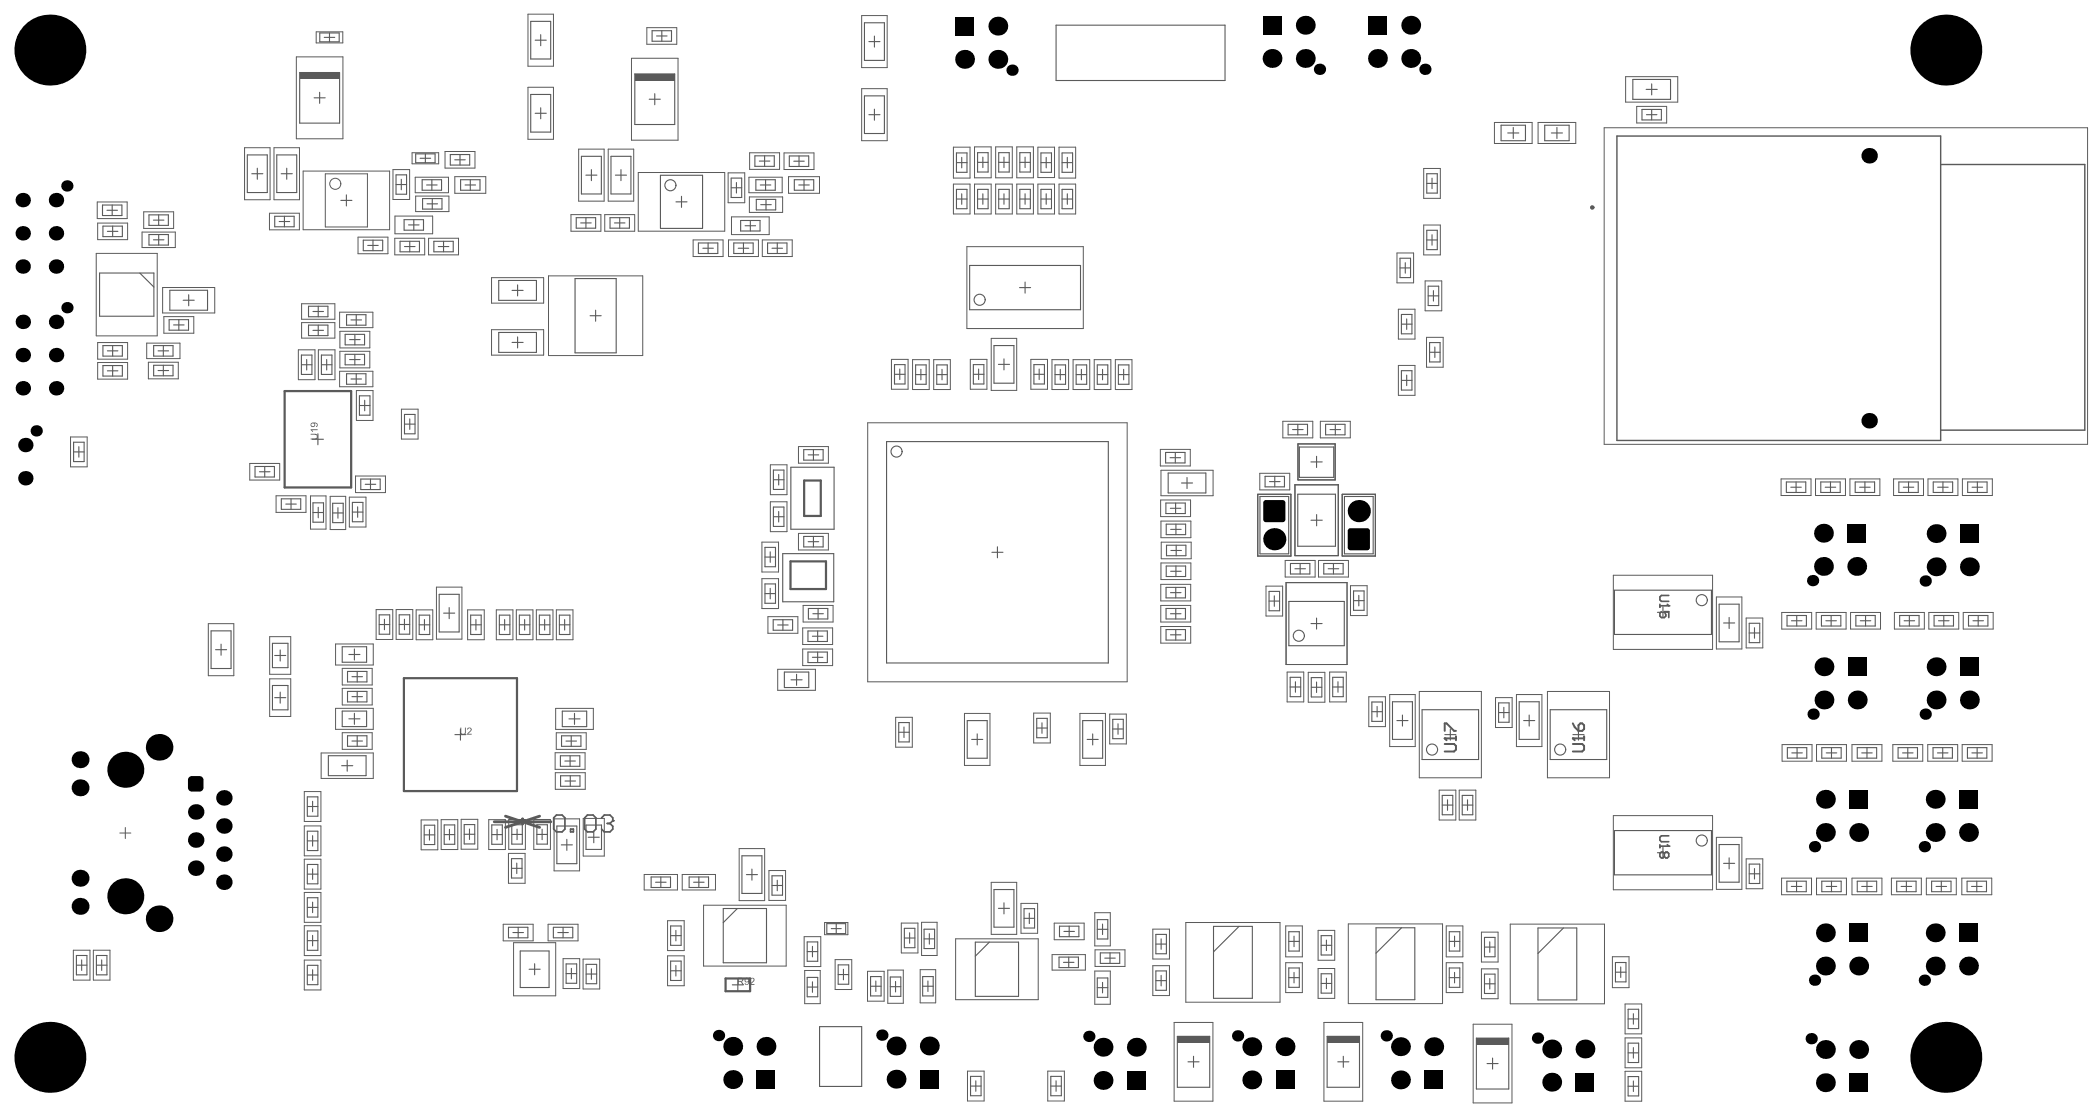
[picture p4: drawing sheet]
<svg xmlns="http://www.w3.org/2000/svg" width="628mm" height="333mm" viewBox="0 0 628 333" stroke-linecap="round" stroke-linejoin="round" font-family="sans-serif">
<path d="M93.7 131.7h3.3M95.4 130v3.3M138.1 218.6v3.3M136.5 220.2h3.3M219.7 295.3h3.3M221.3 293.6v3.3" fill="none" stroke="#5a5a5a" stroke-width=".33"/>
<path d="M35.9 249.7h3.4M37.6 248.1v3.3" fill="none" stroke="#5a5a5a" stroke-width=".3"/>
<path d="M85.4 117.2h19.9v28.9h-19.9zM121.2 203.3h33.9v33.9h-33.9zM217.7 293.3h7.3v3.9h-7.3z" fill="none" stroke="#5a5a5a" stroke-width=".66"/>
<path d="M148.3 246.4h8.4M151.6 244.7l5.1 1.7M156.7 246.4l-5.1 1.7M156.7 245.5v1.3M156.8 246.4l5.1 1.7M156.8 246.4h8.5M156.8 245.5v1.5M161.9 244.7l-5.1 1.7" fill="none" stroke="#5a5a5a" stroke-width=".84"/>
<g fill="#5a5a5a">
<path d="M225.1 293.4l.2-.2a.7 .7 0 0 1 1.1 .3 .7 .7 0 0 1-.6 1l-.5 .5h1v.3h-1.3l.3-.7a.71 .71 0 0 0 .7-.5 .71 .71 0 0 0-.3-.8l-.3 .1-.1 .3h-.3z"/>
<path d="M138.1 218.1h.3v1.2a.56 .56 0 0 0 .5 .7 .56 .56 0 0 0 .6-.7v-1.2h.2v1.2a.81 .81 0 0 1-.8 .9 .81 .81 0 0 1-.8-.9z"/>
<path d="M140.2 218.3h.1a.69 .69 0 0 1 1.1 .1 .69 .69 0 0 1-.3 1l-.7 .6h1.1v.2h-1.4l.6-.8a.56 .56 0 0 0 .5-.5 .56 .56 0 0 0-.4-.6l-.6 .4z"/>
<path d="M93.2 130.1h1.2a.85 .85 0 0 1 .9 .8 .85 .85 0 0 1-.9 .8h-1.2v-.2h1.2a.6 .6 0 0 0 .7-.6 .6 .6 0 0 0-.7-.6h-1.2z"/>
<path d="M93.2 128.7h2.1v.3h-1.7l.3 .5h-.3z"/>
<path d="M221.6 293.4v.7h.6a.37 .37 0 0 0 .5-.3 .37 .37 0 0 0-.4-.4zM221.3 293.1h1a.6 .6 0 0 1 .7 .5 .6 .6 0 0 1-.6 .7l.8 1h-.4l-.6-1h-.6v1h-.3z"/>
<path d="M223.5 293.8a.5 .5 0 0 0 1 0 .5 .5 0 0 0-1 0zM223.5 293.4a.85 .85 0 0 1 1.1 0 .85 .85 0 0 1 .1 1.1 .69 .69 0 0 1-.5 .7 .69 .69 0 0 1-.8-.5l.2 .1a.52 .52 0 0 0 .7 .1 .52 .52 0 0 0 .2-.7v.1a.65 .65 0 0 1-.9 .2 .65 .65 0 0 1-.2-.8z"/>
<path d="M93.4 127.4a.48 .48 0 0 0 .9 0 .48 .48 0 0 0-.9 0zM93.3 126.9l.7-.2a.8 .8 0 0 1 1.2 .2 .8 .8 0 0 1-.3 1.1l-.1-.2a.49 .49 0 0 0 .2-.7 .49 .49 0 0 0-.7-.2 .67 .67 0 0 1-.1 1 .67 .67 0 0 1-.9 0 .67 .67 0 0 1 0-1z"/>
</g>
<path d="M166.1 245.2l.8-.9h1.7l.9 .9v3.4l-.9 .8h-1.7l-.8-.8zM171.2 248.6h.8v.8h-.8zM175.4 245.2l.8-.9h1.7l.9 .9v3.4l-.9 .8h-1.7l-.8-.8zM180.5 245.2l.8-.9h1.7l.8 .9v.8" fill="none" stroke="#5a5a5a" stroke-width=".51"/>
<circle cx="183.8" cy="246" r=".25" fill="#5a5a5a"/>
<path d="M182.1 246.9h.9M183 246.9l.8 .8v.9l-.8 .8h-1.7l-.8-.8M183.8 246l-.8 .9" fill="none" stroke="#5a5a5a" stroke-width=".51"/>
<g fill="none" stroke="#5a5a5a" stroke-width=".3">
<path d="M88.9 17h14v24.6h-14zM94.9 9.5h7.9v3.4h-7.9zM158.4 4.3h7.6v15.5h-7.6zM189.4 17.5h14v24.5h-14zM194 8.3h9v5h-9zM258.5 4.7h7.6v15.6h-7.6zM158.4 26.2h7.6v15.6h-7.6zM258.5 26.6h7.6v15.6h-7.6zM448.3 36.7h11.3v6.3h-11.3zM461.4 36.7h11.3v6.3h-11.3zM481.2 38.3h145.1v94.9h-145.1zM487.7 23h15.6v7.6h-15.6z"/>
<path d="M491 31.9h9v5h-9zM73.4 44.3h7.6v15.6h-7.6zM82.2 44.3h7.6v15.6h-7.6zM90.9 51.3h26v17.6h-26zM97.6 52.1h12.6v15.9h-12.6zM117.9 50.8h5v9h-5zM123.6 45.8h8v3.3h-8zM124.6 53.1h9.9v4.7h-9.9zM124.7 58.8h10v4.6h-10zM133.5 45.4h9v5h-9zM136.4 53h9.3v4.9h-9.3zM173.6 44.7h7.6v15.6h-7.6z"/>
<path d="M182.5 44.7h7.6v15.6h-7.6zM191.5 51.7h25.9v17.6h-25.9zM218.4 51.8h5v9h-5zM224.7 53.1h10v4.7h-10zM224.8 59h10v4.7h-10zM224.9 45.8h9v5h-9zM235.2 45.8h9v5h-9zM236.6 53h9.2v4.9h-9.2zM286 44.1h5v9.3h-5zM286 55.2h5v9h-5zM292.4 44h4.9v9.3h-4.9zM292.4 55.2h4.9v9h-4.9z"/>
<path d="M298.7 55.2h5v9h-5zM298.7 44h5v9.3h-5zM305 44h5v9.3h-5zM305 55.2h5v9h-5zM311.4 44.1h5v9.1h-5zM311.4 55.2h5v9h-5zM317.7 44.1h5v9.3h-5zM317.7 55.2h5v9h-5zM427.1 50.5h5v9h-5zM28.9 76h18.3v24.7h-18.3zM29.2 60.6h9v4.9h-9zM29.3 66.9h9v5h-9z"/>
<path d="M42.6 69.6h10v4.6h-10zM43.1 63.5h9v5h-9zM80.8 63.9h9v5h-9zM107.4 71.1h9v5h-9zM118.4 71.4h9v5h-9zM118.5 64.8h11.3v5.3h-11.3zM128.6 71.4h9v5h-9zM171.3 64.3h9v5h-9zM181.4 64.3h9v5h-9zM207.9 71.9h9v5h-9zM218.5 71.9h9v5h-9zM219.4 65h11.4v5.3h-11.4z"/>
<path d="M228.7 71.9h9v5h-9zM290.1 73.9h34.9v24.6h-34.9zM419.1 75.8h5v9h-5zM427.1 67.5h5v8.9h-5zM48.8 86.2h15.6v7.6h-15.6zM49.2 94.9h8.9v5h-8.9zM90.5 96.7h10v4.7h-10zM90.5 91.1h10v4.6h-10zM101.9 93.6h10v4.6h-10zM102 99.3h8.9v5h-8.9zM147.5 83.2h15.6v7.7h-15.6zM147.5 98.8h15.6v7.7h-15.6z"/>
<path d="M164.5 82.7h28.3v23.9h-28.3zM419.5 92.7h5v9h-5zM427.5 84.2h5v9h-5zM29.3 108.7h9v5h-9zM29.3 102.7h9v5h-9zM44 102.9h10v4.6h-10zM44.5 108.6h9v5h-9zM89.5 104.9h5v8.9h-5zM95.5 104.9h5v8.9h-5zM101.9 111.3h10v4.6h-10zM102 105.3h8.9v5h-8.9zM106.9 117.1h5v9h-5z"/>
<path d="M267.4 107.7h5v9h-5zM273.8 107.8h5v9h-5zM280.1 107.8h5v9h-5zM291.1 107.7h5v9h-5zM297.4 101.4h7.6v15.6h-7.6zM309.3 107.7h4.9v9h-4.9zM315.6 107.8h5v9h-5zM321.9 107.8h5v9h-5zM328.3 107.8h5v9h-5zM334.6 107.8h5v9h-5zM419.5 109.6h5v8.9h-5zM428 101.1h4.9v9h-4.9z"/>
<path d="M21.2 131h5v9h-5zM74.9 138.9h9v5h-9zM120.4 122.7h5v8.9h-5zM231.1 139.3h5v9h-5zM239.5 133.9h9v5h-9zM260.3 126.8h77.8v77.6h-77.8zM348.1 134.7h9v5h-9zM384.8 126.3h9v5h-9zM396.1 126.3h9v5h-9zM82.8 148.6h9v5h-9zM93.1 148.7h4.7v9.9h-4.7zM99.1 148.8h4.6v10h-4.6z"/>
<path d="M104.8 149h5v9h-5zM106.7 142.7h8.9v5h-8.9zM231.1 150.4h5v9h-5zM239.5 159.9h9v5h-9zM348.2 149.9h9v5h-9zM348.3 156.2h9v5h-9zM348.3 141h15.6v7.6h-15.6zM377.9 141.9h9v5h-9zM534.3 143.6h9v5h-9zM544.6 143.6h9v5h-9zM555 143.6h9v5h-9zM568.1 143.6h8.9v5h-8.9z"/>
<path d="M578.4 143.6h9v5h-9zM588.7 143.6h9v5h-9zM130.9 176h7.7v15.6h-7.7zM228.6 162.5h5v9h-5zM228.6 173.5h5v8.9h-5zM348.2 175.2h9v5h-9zM348.3 168.8h9v5h-9zM348.4 162.5h8.9v5h-8.9zM379.8 175.7h5v9h-5zM385.5 168h9v5h-9zM385.8 174.7h18.3v24.5h-18.3zM395.5 168h9v5h-9z"/>
<path d="M405.1 175.6h5v9h-5zM484 172.5h29.8v22.2h-29.8zM514.9 179h7.7v15.6h-7.7zM62.5 187h7.6v15.6h-7.6zM80.9 190.9h6.3v11.3h-6.3zM100.7 193.1h11.3v6.3h-11.3zM112.8 182.8h5v8.9h-5zM118.8 182.7h5v9h-5zM124.8 182.8h5v9h-5zM140.3 182.8h5v9h-5zM148.9 182.8h5v9h-5zM154.9 182.8h5v9h-5z"/>
<path d="M160.9 182.8h5v9h-5zM166.9 182.8h5v9h-5zM230.4 184.9h9v5h-9zM240.8 194.6h9v4.9h-9zM240.8 188.2h9v5h-9zM240.9 181.5h9v5h-9zM348.2 181.5h9v5h-9zM348.2 187.8h9v5h-9zM523.8 185.3h5v8.9h-5zM534.5 183.6h9v5h-9zM544.8 183.6h9v5h-9zM555.2 183.6h8.9v5h-8.9z"/>
<path d="M568.3 183.6h9v5h-9zM578.6 183.6h9v5h-9zM589 183.6h8.9v5h-8.9zM80.9 203.5h6.3v11.3h-6.3zM100.7 212.4h11.3v6.3h-11.3zM102.7 200.4h9v5h-9zM102.7 206.4h9v4.9h-9zM102.7 219.7h9v4.9h-9zM166.7 212.4h11.3v6.3h-11.3zM166.9 219.7h9v5h-9zM233.3 200.7h11.3v6.3h-11.3zM268.7 215h5v9h-5z"/>
<path d="M289.3 213.9h7.7v15.6h-7.7zM310.1 213.8h5v8.9h-5zM324 213.9h7.6v15.6h-7.6zM332.9 214.1h5v8.9h-5zM386.1 201.5h5v8.9h-5zM392.5 201.6h5v8.9h-5zM398.9 201.5h5v8.9h-5zM410.6 208.9h5v8.9h-5zM416.9 208.2h7.7v15.6h-7.7zM425.8 207.3h18.6v25.9h-18.6zM448.7 209.1h4.9v9h-4.9zM454.9 208.2h7.7v15.6h-7.7z"/>
<path d="M464.2 207.3h18.6v25.9h-18.6zM91.3 237.3h5v9h-5zM96.3 225.7h15.7v7.7h-15.7zM166.5 225.7h9v4.9h-9zM166.6 231.7h9v4.9h-9zM431.8 236.9h4.9v8.9h-4.9zM437.8 236.9h4.9v8.9h-4.9zM534.6 223.2h9v5h-9zM544.9 223.2h9v5h-9zM555.6 223.2h9v5h-9zM567.8 223.2h9v5h-9zM578.3 223.2h9v5h-9z"/>
<path d="M588.6 223.2h9v5h-9zM91.3 247.6h5v9h-5zM91.3 257.6h5v8.9h-5zM126.3 245.8h5v9h-5zM132.3 245.7h5v9h-5zM138.3 245.6h5v9h-5zM146.6 245.7h5v9h-5zM152.5 255.8h5v9h-5zM152.6 245.7h5v8.9h-5zM160.1 245.7h5v8.9h-5zM166.2 245.5h7.7v15.6h-7.7zM175 245.4h6.3v11.2h-6.3z"/>
<path d="M221.7 254.4h7.7v15.6h-7.7zM484 244.5h29.8v22.3h-29.8zM514.9 251h7.7v15.6h-7.7zM523.8 257.5h5v8.9h-5zM91.3 267.6h5v8.9h-5zM91.3 277.5h5v9h-5zM151 277.1h8.9v5h-8.9zM164.4 277.1h9v5h-9zM193.3 262.2h9.9v4.6h-9.9zM200.3 276h5v9h-5zM204.7 262.2h9.9v4.6h-9.9zM211.1 271.4h24.8v18.2h-24.8z"/>
<path d="M230.7 261h5v8.9h-5zM247.4 276.6h7v3.6h-7zM270.4 276.7h5v9h-5zM276.5 276.5h4.6v10h-4.6zM297.4 264.5h7.6v15.6h-7.6zM306.3 270.8h5v9h-5zM316.3 276.8h8.9v4.9h-8.9zM328.4 273.6h4.7v10h-4.7zM345.8 278.6h5v8.9h-5zM355.7 276.6h28.3v23.9h-28.3zM385.7 277.6h5v9.3h-5zM395.4 278.9h5v9h-5z"/>
<path d="M404.5 277h28.3v23.9h-28.3zM433.9 277.6h5v9.3h-5zM444.4 279.5h5v8.9h-5zM453.1 277h28.2v23.9h-28.2zM534.5 263.3h8.9v4.9h-8.9zM544.9 263.3h9v4.9h-9zM555.6 263.3h9v4.9h-9zM567.4 263.3h9v4.9h-9zM577.9 263.3h9v4.9h-9zM588.5 263.3h9v4.9h-9zM22 284.9h5v8.9h-5zM28 284.9h5v8.9h-5z"/>
<path d="M91.3 287.8h5v9h-5zM154.1 282.6h12.6v15.9h-12.6zM168.9 287.4h5v9h-5zM174.9 287.5h5v9h-5zM200.3 286.6h5v8.9h-5zM241.2 280.8h5v9h-5zM241.4 290.9h4.7v10h-4.7zM250.5 287.7h5v9h-5zM260.3 291.2h4.9v9h-4.9zM266.3 290.8h4.7v10h-4.7zM276 290.7h4.7v10h-4.7zM286.7 281.5h24.8v18.2h-24.8z"/>
<path d="M315.6 286.2h10v4.6h-10zM328.4 291.1h4.7v10h-4.7zM328.5 284.8h9v4.9h-9zM345.8 289.5h5v9h-5zM385.7 288.6h5v9h-5zM395.4 290.4h5v8.9h-5zM433.9 288.6h5v9h-5zM444.4 290.5h5v8.9h-5zM483.7 286.8h5v9.3h-5zM352.2 306.5h11.7v23.6h-11.7zM397.2 306.5h11.6v23.6h-11.6zM441.9 307.1h11.7v23.6h-11.7z"/>
<path d="M487.5 301h5v9h-5zM487.5 311.2h5v8.9h-5zM290.2 321.1h5v9h-5zM314.3 321.1h5v9h-5zM487.5 321.2h5v8.9h-5z"/>
</g>
<g fill="none" stroke="#5a5a5a" stroke-width=".33">
<path d="M95.9 9.9h5.9v2.6h-5.9zM97.3 11.2h3.1M98.8 9.9v2.6M159.2 6.4h6v11.3h-6zM160.5 12h3.4M162.2 10.4v3.3M195.6 9.2h5.8v3.2h-5.8zM197 10.8h3.1M198.5 9.2v3.2M259.3 6.8h6v11.3h-6zM260.7 12.5h3.3M262.3 10.8v3.3"/>
<path d="M316.8 7.5h50.7v16.6h-50.7zM89.9 21.7h12v15.2h-12zM94.2 29.3h3.4M95.9 27.7v3.3M159.2 28.3h6v11.3h-6zM160.5 34h3.4M162.2 32.3v3.3M190.4 22.2h12v15.1h-12zM194.8 29.7h3.3M196.4 28.1v3.3M259.3 28.7h6v11.3h-6zM260.7 34.4h3.3"/>
<path d="M262.3 32.7v3.3M450.3 37.5h7.3v4.7h-7.3zM452.3 39.9h3.3M454 38.2v3.3M463.4 37.5h7.3v4.7h-7.3zM465.4 39.9h3.3M467.1 38.2v3.3M489.8 23.8h11.4v6h-11.4zM492.6 32.8h5.8v3.2h-5.8zM493.8 26.8h3.4M493.9 34.4h3.2M495.5 25.1v3.4"/>
<path d="M495.5 32.8v3.2M74.2 46.4h6v11.3h-6zM75.5 52.1h3.4M77.2 50.4v3.3M83 46.4h6v11.3h-6zM84.4 52.1h3.3M86 50.4v3.3M103.9 58.4v3.3M118.8 55.3h3.2M118.8 52.4h3.2v5.8h-3.2zM120.4 53.7v3.2M124.7 46.1h5.8v2.7h-5.8z"/>
<path d="M126 47.4h3.2M126.6 53.9h5.9v3.1h-5.9zM126.8 59.5h5.8v3.2h-5.8zM127.6 46.1v2.7M128 55.5h3.1M129.6 53.9v3.1M129.7 59.5v3.2M135.1 46.3h5.8v3.2h-5.8zM136.4 47.9h3.2M138 46.3v3.2M138.2 53.9h5.8v3.1h-5.8zM139.5 55.5h3.2"/>
<path d="M141.1 53.9v3.1M174.4 46.9h6v11.2h-6zM175.8 52.5h3.3M177.4 50.8v3.4M183.3 46.9h6v11.2h-6zM184.6 52.5h3.4M186.3 50.8v3.4M198.1 52.5h12.7v16h-12.7zM204.4 58.9v3.3M219.3 56.3h3.2M219.3 53.4h3.2v5.8h-3.2zM220.9 54.7v3.2"/>
<path d="M226.5 46.7h5.8v3.2h-5.8zM226.8 53.9h5.8v3.1h-5.8zM226.9 59.8h5.8v3.1h-5.8zM227.8 48.3h3.2M228.1 55.5h3.1M229.4 46.7v3.2M229.7 53.9v3.1M229.8 59.8v3.1M236.8 46.8h5.8v3.1h-5.8zM238.1 48.3h3.2M238.3 53.9h5.8v3.1h-5.8zM239.6 55.5h3.2"/>
<path d="M239.7 46.8v3.1M241.2 53.9v3.1M286.9 48.8h3.2M286.9 59.7h3.2M286.9 45.8h3.2v5.9h-3.2zM286.9 56.8h3.2v5.8h-3.2zM288.5 47.2v3.1M288.5 58.1v3.1M293.3 59.7h3.1M293.3 48.7h3.1M293.3 56.8h3.1v5.8h-3.1zM293.3 45.8h3.1v5.8h-3.1z"/>
<path d="M294.8 47.1v3.2M294.8 58.1v3.1M299.6 59.7h3.2M299.6 48.7h3.2M299.6 56.8h3.2v5.8h-3.2zM299.6 45.8h3.2v5.8h-3.2zM301.2 47.1v3.2M301.2 58.1v3.1M305.9 59.7h3.2M305.9 48.7h3.2M305.9 56.8h3.2v5.8h-3.2zM305.9 45.8h3.2v5.8h-3.2z"/>
<path d="M307.5 47.1v3.2M307.5 58.1v3.1M312.3 48.8h3.1M312.3 59.7h3.1M312.3 45.8h3.1v5.9h-3.1zM312.3 56.8h3.1v5.8h-3.1zM313.9 47.2v3.1M313.9 58.1v3.1M318.6 48.8h3.2M318.6 59.7h3.2M318.6 45.8h3.2v5.9h-3.2zM318.6 56.8h3.2v5.8h-3.2z"/>
<path d="M320.2 47.2v3.1M320.2 58.1v3.1M428 55h3.2M428 52.1h3.2v5.8h-3.2zM429.6 53.4v3.2M30.8 61.5h5.8v3.1h-5.8zM30.9 67.8h5.8v3.1h-5.8zM32.1 63h3.1M32.2 69.4h3.2M33.7 61.5v3.1M33.8 67.8v3.1M44.7 64.4h5.8v3.2h-5.8z"/>
<path d="M44.7 70.3h5.8v3.2h-5.8zM46 66h3.2M46 71.9h3.2M47.6 64.4v3.2M47.6 70.3v3.2M82.4 64.8h5.8v3.2h-5.8zM83.7 66.4h3.2M85.3 64.8v3.2M102.2 60.1h3.4M109 72h5.8v3.2h-5.8zM110.3 73.6h3.2M111.9 72v3.2"/>
<path d="M120 72.3h5.8v3.2h-5.8zM121.2 65.9h5.8v3.1h-5.8zM121.3 73.9h3.2M122.6 67.4h3.1M122.9 72.3v3.2M124.1 65.9v3.1M128.1 61.1h3.2M130.2 72.3h5.8v3.2h-5.8zM131.5 73.9h3.1M133.1 72.3v3.2M172.9 65.3h5.8v3.1h-5.8zM174.2 66.8h3.2"/>
<path d="M175.8 65.3v3.1M183 65.3h5.8v3.1h-5.8zM184.3 66.8h3.2M185.9 65.3v3.1M202.8 60.5h3.3M209.5 72.8h5.8v3.2h-5.8zM210.8 74.4h3.2M212.4 72.8v3.2M220.1 72.8h5.8v3.2h-5.8zM221.5 74.4h3.1M222.2 66.1h5.8v3.2h-5.8zM223 72.8v3.2"/>
<path d="M223.5 67.7h3.2M225.1 66.1v3.2M228.2 61.4h3.2M230.3 72.8h5.8v3.2h-5.8zM231.6 74.4h3.2M233.2 72.8v3.2M290.9 79.6h33.3v13.3h-33.3zM420 77.4h3.2v5.8h-3.2zM421.6 78.7v3.2M428 71.9h3.2M428 69h3.2v5.8h-3.2zM429.6 70.4v3.1"/>
<path d="M29.9 81.9h16.3v12.9h-16.3zM41.9 81.9l4.3 4.2M50.7 95.8h5.9v3.2h-5.9zM50.9 87h11.4v6h-11.4zM52.1 97.4h3.1M53.6 95.8v3.2M54.9 90h3.4M56.6 88.4v3.3M92.6 97.5h5.8v3.1h-5.8zM92.6 91.8h5.8v3.2h-5.8zM93.9 99h3.1M93.9 93.4h3.1"/>
<path d="M95.5 91.8v3.2M95.5 97.5v3.1M104 94.3h5.8v3.2h-5.8zM105.3 95.9h3.2M106.9 94.3v3.2M149.6 84.1h11.3v6h-11.3zM149.6 99.7h11.3v5.9h-11.3zM153.6 87.1h3.3M155.3 85.4v3.3M172.5 83.5h12.4v22.3h-12.4zM177 94.7h3.3M178.7 93v3.3"/>
<path d="M305.9 86.2h3.3M307.5 84.6v3.3M420 80.3h3.2M420.4 97.2h3.2M420.4 94.3h3.2v5.8h-3.2zM422 95.6v3.2M428.4 88.7h3.2M428.4 85.8h3.2v5.8h-3.2zM430 87.1v3.2M30.9 103.6h5.8v3.2h-5.8zM30.9 109.6h5.8v3.2h-5.8zM32.2 105.2h3.2"/>
<path d="M32.2 111.2h3.2M33.8 103.6v3.2M33.8 109.6v3.2M46.1 103.6h5.8v3.2h-5.8zM46.1 109.5h5.8v3.2h-5.8zM47.4 105.2h3.2M47.4 111.1h3.2M49 103.6v3.2M49 109.5v3.2M90.4 106.4h3.2v5.9h-3.2zM90.4 109.4h3.2M92 107.8v3.1"/>
<path d="M96.4 106.4h3.2v5.9h-3.2zM96.4 109.4h3.2M98 107.8v3.1M103.5 106.2h5.9v3.2h-5.9zM103.5 100.2h5.9v3.2h-5.9zM104 112h5.8v3.2h-5.8zM104.9 107.8h3.1M104.9 101.8h3.1M105.3 113.6h3.2M106.5 106.2v3.2M106.5 100.2v3.2M106.9 112v3.2"/>
<path d="M107.8 118.7h3.2v5.8h-3.2zM109.4 120v3.1M153.6 102.7h3.3M155.3 101v3.3M268.3 109.3h3.2v5.8h-3.2zM268.3 112.2h3.2M269.9 110.6v3.2M274.7 112.3h3.1M274.7 109.4h3.1v5.8h-3.1zM276.3 110.7v3.2M281 112.3h3.2M281 109.4h3.2v5.8h-3.2z"/>
<path d="M282.6 110.7v3.2M292 109.3h3.2v5.8h-3.2zM292 112.2h3.2M293.6 110.6v3.2M298.2 103.6h6v11.3h-6zM299.5 109.2h3.3M301.2 107.6v3.3M310.2 109.3h3.1v5.8h-3.1zM310.2 112.2h3.1M311.7 110.6v3.2M316.5 112.3h3.2M316.5 109.4h3.2v5.8h-3.2z"/>
<path d="M318.1 110.7v3.2M322.8 112.3h3.2M322.8 109.4h3.2v5.8h-3.2zM324.4 110.7v3.2M329.2 112.3h3.1M329.2 109.4h3.1v5.8h-3.1zM330.8 110.7v3.2M335.5 112.3h3.2M335.5 109.4h3.2v5.8h-3.2zM337.1 110.7v3.2M420.4 114h3.2M420.4 111.1h3.2v5.8h-3.2z"/>
<path d="M422 112.5v3.1M428.9 105.6h3.1M428.9 102.7h3.1v5.8h-3.1zM430.4 104v3.2M22.1 135.5h3.1M22.1 132.6h3.1v5.8h-3.1zM23.7 133.9v3.2M76.5 139.9h5.8v3.1h-5.8zM79.4 139.9v3.1M107.8 121.6h3.2M121.3 127.2h3.2M121.3 124.2h3.2v5.9h-3.2z"/>
<path d="M122.9 125.6v3.1M241.1 134.8h5.8v3.1h-5.8zM242.4 136.4h3.2M244 134.8v3.1M266 132.4h66.5v66.4h-66.5zM349.7 135.6h5.8v3.2h-5.8zM351 137.2h3.2M352.6 135.6v3.2M386.4 127.2h5.8v3.2h-5.8zM387.8 128.8h3.1M389.3 127.2v3.2M389.4 133.1h11.1v10.8h-11.1z"/>
<path d="M389.8 134h10.3v9.1h-10.3zM393.3 138.5h3.4M395 136.8v3.4M397.7 127.2h5.8v3.2h-5.8zM399 128.8h3.2M400.6 127.2v3.2M77.8 141.4h3.2M84.4 149.5h5.8v3.2h-5.8zM85.7 151.1h3.2M87.3 149.5v3.2M93.9 153.7h3.2M93.9 150.7h3.2v5.9h-3.2z"/>
<path d="M95.5 152.1v3.1M99.8 153.8h3.2M99.8 150.9h3.2v5.8h-3.2zM101.4 152.2v3.2M105.7 153.5h3.2M105.7 150.6h3.2v5.8h-3.2zM107.3 151.9v3.2M108.2 143.6h5.9v3.2h-5.9zM109.6 145.2h3.1M111.1 143.6v3.2M232 143.8h3.2M232 154.9h3.2"/>
<path d="M232 152h3.2v5.8h-3.2zM232 140.9h3.2v5.8h-3.2zM233.6 142.2v3.2M233.6 153.3v3.2M237.3 140.1h12.9v18.6h-12.9zM349.8 150.8h5.8v3.2h-5.8zM349.9 157.1h5.8v3.2h-5.8zM350.4 141.8h11.4v6h-11.4zM351.1 152.4h3.2M351.2 158.7h3.2M352.7 150.8v3.2M352.8 157.1v3.2"/>
<path d="M354.4 144.8h3.4M356.1 143.1v3.4M377.3 148.2h10v18.5h-10zM378 148.8h8.6v17.2h-8.6zM379.5 142.8h5.8v3.2h-5.8zM380.6 153.2h3.4M380.8 144.4h3.2M382.3 151.5v3.4M382.4 142.8v3.2M388.5 145.3h13v21.3h-13zM389.3 148.2h11.3v15.6h-11.3zM393.3 156h3.4"/>
<path d="M395 154.3v3.3M402.7 148.2h9.9v18.5h-9.9zM403.3 148.8h8.6v17.2h-8.6zM407.6 160v3.3M535.9 144.5h5.8v3.1h-5.8zM537.2 146.1h3.2M538.8 144.5v3.1M546.2 144.5h5.8v3.1h-5.8zM547.6 146.1h3.1M549.1 144.5v3.1M556.6 144.5h5.8v3.1h-5.8zM557.9 146.1h3.1"/>
<path d="M559.5 144.5v3.1M569.6 144.5h5.9v3.1h-5.9zM571 146.1h3.1M572.6 144.5v3.1M580 144.5h5.8v3.1h-5.8zM581.3 146.1h3.2M582.9 144.5v3.1M590.3 144.5h5.8v3.1h-5.8zM591.6 146.1h3.2M593.2 144.5v3.1M131.8 178.2h5.9v11.3h-5.9zM229.5 167h3.1"/>
<path d="M229.5 178h3.1M229.5 164.1h3.1v5.8h-3.1zM229.5 175.1h3.1v5.8h-3.1zM231.1 165.4v3.2M231.1 176.4v3.1M234.8 166h15.3v14.4h-15.3zM241.1 160.8h5.8v3.2h-5.8zM242.4 162.4h3.2M244 160.8v3.2M297.6 165.6h3.3M299.2 163.9v3.3M349.8 176.1h5.8v3.1h-5.8z"/>
<path d="M349.9 169.7h5.8v3.1h-5.8zM349.9 163.5h5.9v3.1h-5.9zM351.1 177.7h3.2M351.2 171.3h3.2M351.3 165h3.1M352.7 176.1v3.1M352.8 169.7v3.1M352.9 163.5v3.1M380.7 177.3h3.2v5.8h-3.2zM382.3 178.6v3.2M387.1 168.9h5.9v3.2h-5.9zM388.5 170.5h3.1"/>
<path d="M390 168.9v3.2M397.1 168.9h5.8v3.2h-5.8zM398.5 170.5h3.1M400 168.9v3.2M405.9 161.7h3.4M406.1 177.2h3.1v5.8h-3.1zM407.6 178.5v3.1M484.3 176.9h29.1v13.3h-29.1zM63.3 189.1h6v11.3h-6zM64.7 194.8h3.3M66.3 193.1v3.3M81.7 192.9h4.7v7.3h-4.7z"/>
<path d="M82.4 196.5h3.3M84.1 194.9v3.3M102.7 193.9h7.3v4.6h-7.3zM104.7 196.2h3.3M106.3 194.6v3.3M113.8 187.2h3.1M113.8 184.3h3.1v5.8h-3.1zM115.3 185.7v3.1M119.8 184.3h3.1v5.8h-3.1zM119.8 187.2h3.1M121.3 185.6v3.2M125.8 187.3h3.1"/>
<path d="M125.8 184.4h3.1v5.8h-3.1zM127.3 185.7v3.2M133.1 183.8h3.3M134.8 182.2v3.3M141.2 187.3h3.2M141.2 184.4h3.2v5.8h-3.2zM142.8 185.7v3.2M149.8 187.3h3.2M149.8 184.4h3.2v5.8h-3.2zM151.4 185.7v3.2M155.8 187.3h3.2M155.8 184.4h3.2v5.8h-3.2z"/>
<path d="M157.4 185.7v3.2M161.8 187.3h3.2M161.8 184.4h3.2v5.8h-3.2zM163.4 185.7v3.2M167.8 187.3h3.2M167.8 184.4h3.2v5.8h-3.2zM169.4 185.7v3.2M232 185.8h5.8v3.1h-5.8zM233.3 187.4h3.1M234.9 185.8v3.1M242.4 189.2h5.8v3.1h-5.8zM242.4 195.5h5.8v3.1h-5.8z"/>
<path d="M242.5 182.4h5.8v3.2h-5.8zM243.7 197.1h3.2M243.7 190.7h3.2M243.8 184h3.2M245.3 189.2v3.1M245.3 195.5v3.1M245.4 182.4v3.2M349.8 182.4h5.8v3.2h-5.8zM349.8 188.7h5.8v3.2h-5.8zM351.1 190.3h3.2M351.1 184h3.2M352.7 182.4v3.2"/>
<path d="M352.7 188.7v3.2M380.7 180.2h3.2M386.6 180.3h16.7v13.3h-16.7zM393.3 186.9h3.3M395 185.3v3.3M406.1 180.1h3.1M497.2 183.6h3.3M498.9 181.9v3.3M515.7 181.1h6v11.3h-6zM517.1 186.8h3.3M518.7 185.1v3.3M524.8 189.8h3.1"/>
<path d="M524.8 186.9h3.1v5.8h-3.1zM526.3 188.2v3.1M536.1 184.5h5.8v3.2h-5.8zM537.4 186.1h3.2M539 184.5v3.2M546.4 184.5h5.8v3.2h-5.8zM547.8 186.1h3.1M549.3 184.5v3.2M556.7 184.5h5.9v3.2h-5.9zM558.1 186.1h3.1M559.7 184.5v3.2M569.9 184.5h5.8v3.2h-5.8z"/>
<path d="M571.2 186.1h3.2M572.8 184.5v3.2M580.2 184.5h5.8v3.2h-5.8zM581.5 186.1h3.2M583.1 184.5v3.2M590.5 184.5h5.9v3.2h-5.9zM591.9 186.1h3.1M593.5 184.5v3.2M81.7 205.5h4.7v7.3h-4.7zM82.4 209.2h3.3M84.1 207.5v3.3M102.7 213.2h7.3v4.6h-7.3z"/>
<path d="M104.3 207.3h5.8v3.1h-5.8zM104.3 201.3h5.8v3.1h-5.8zM104.7 215.5h3.3M105.6 202.9h3.1M105.6 208.9h3.1M106.3 213.8v3.4M107.2 201.3v3.1M107.2 207.3v3.1M168.7 213.2h7.3v4.6h-7.3zM170.7 215.5h3.3M172.3 213.9v3.3M235.3 201.5h7.3v4.6h-7.3z"/>
<path d="M237.3 203.8h3.3M239 202.1v3.4M269.6 219.5h3.2M269.6 216.6h3.2v5.8h-3.2zM271.2 218v3.1M290.2 216h6v11.3h-6zM311 218.3h3.2M311 215.4h3.2v5.8h-3.2zM312.6 216.7v3.1M324.8 216h6v11.3h-6zM333.8 218.6h3.2M333.8 215.6h3.2v5.9h-3.2z"/>
<path d="M335.4 217v3.1M387 206h3.2M387 203.1h3.2v5.8h-3.2zM388.6 204.4v3.1M393.4 206h3.1M393.4 203.1h3.1v5.8h-3.1zM395 204.5v3.1M399.8 203.1h3.2v5.8h-3.2zM399.8 206h3.2M401.4 204.4v3.1M411.5 213.4h3.2M411.5 210.5h3.2v5.8h-3.2z"/>
<path d="M413.1 211.8v3.1M417.7 210.4h6v11.3h-6zM419.1 216h3.3M420.7 214.4v3.3M426.6 212.8h17v14.9h-17zM435.1 218.6v3.3M449.6 213.6h3.1M449.6 210.7h3.1v5.8h-3.1zM451.1 212.1v3.1M455.8 210.4h5.9v11.3h-5.9zM457.1 216h3.3M458.7 214.4v3.3"/>
<path d="M465.1 212.8h16.9v14.9h-16.9zM473.5 218.6v3.3M92.2 238.9h3.2v5.8h-3.2zM98.5 226.6h11.3v5.9h-11.3zM102.5 229.6h3.3M104.2 227.9v3.3M104.3 220.6h5.8v3.1h-5.8zM105.6 222.2h3.1M107.2 220.6v3.1M168.1 226.6h5.8v3.1h-5.8zM168.2 232.6h5.8v3.1h-5.8zM168.5 220.6h5.8v3.1h-5.8z"/>
<path d="M169.5 228.2h3.1M169.5 234.1h3.2M169.8 222.2h3.1M171 226.6v3.1M171.1 232.6v3.1M171.4 220.6v3.1M291.5 221.7h3.3M293.2 220v3.3M326.1 221.7h3.4M327.8 220v3.3M432.7 238.5h3.1v5.8h-3.1zM433.4 220.2h3.4"/>
<path d="M434.2 239.8v3.1M438.7 238.5h3.1v5.8h-3.1zM440.2 239.8v3.1M471.9 220.2h3.3M536.2 224.1h5.8v3.2h-5.8zM537.5 225.7h3.2M539.1 224.1v3.2M546.5 224.1h5.8v3.2h-5.8zM547.9 225.7h3.1M549.4 224.1v3.2M557.2 224.1h5.8v3.2h-5.8zM558.5 225.7h3.2"/>
<path d="M560.1 224.1v3.2M569.4 224.1h5.8v3.2h-5.8zM570.8 225.7h3.1M572.3 224.1v3.2M579.9 224.1h5.8v3.2h-5.8zM581.2 225.7h3.2M582.8 224.1v3.2M590.2 224.1h5.8v3.2h-5.8zM591.6 225.7h3.1M593.1 224.1v3.2M92.2 252.1h3.2M92.2 241.8h3.2"/>
<path d="M92.2 249.2h3.2v5.8h-3.2zM92.2 259.2h3.2v5.8h-3.2zM93.8 240.2v3.2M93.8 250.5v3.2M127.3 250.3h3.1M127.3 247.4h3.1v5.8h-3.1zM128.8 248.7v3.2M133.3 250.2h3.1M133.3 247.3h3.1v5.8h-3.1zM134.8 248.6v3.2M139.3 250.1h3.1M139.3 247.2h3.1v5.8h-3.1z"/>
<path d="M140.8 248.5v3.2M147.5 250.2h3.2M147.5 247.3h3.2v5.8h-3.2zM149.1 248.6v3.2M153.4 257.4h3.2v5.8h-3.2zM153.5 250.2h3.2M153.5 247.3h3.2v5.8h-3.2zM155 258.7v3.2M155.1 248.6v3.1M161.1 250.2h3.1M161.1 247.3h3.1v5.8h-3.1zM162.6 248.6v3.1"/>
<path d="M167.1 247.6h5.9v11.3h-5.9zM168.4 253.3h3.3M170 251.6v3.3M175.8 247.4h4.7v7.3h-4.7zM176.5 251h3.3M178.1 249.3v3.4M222.6 256.6h6v11.2h-6zM432.7 241.4h3.1M438.7 241.4h3.1M484.3 249h29.1v13.3h-29.1zM497.2 255.6h3.3M498.9 254v3.3"/>
<path d="M515.7 253.2h6v11.3h-6zM517.1 258.8h3.3M518.7 257.2v3.3M524.8 259.1h3.1v5.8h-3.1zM92.2 262.1h3.2M92.2 272h3.2M92.2 269.1h3.2v5.8h-3.2zM92.2 279.1h3.2v5.8h-3.2zM93.8 260.5v3.1M93.8 270.5v3.1M152.5 278h5.9v3.2h-5.9zM153.4 260.3h3.2"/>
<path d="M153.9 279.6h3.1M155.5 278v3.2M166 278h5.8v3.2h-5.8zM167.3 279.6h3.2M168.9 278v3.2M195.3 262.9h5.9v3.2h-5.9zM196.7 264.5h3.1M198.2 262.9v3.2M201.2 277.6h3.1v5.8h-3.1zM202.8 278.9v3.2M206.7 262.9h5.9v3.2h-5.9zM208.1 264.5h3.1"/>
<path d="M209.7 262.9v3.2M217 272.4h12.9v16.2h-12.9zM221.2 272.4l-4.2 4.2M223.9 262.2h3.3M225.6 260.5v3.4M231.6 265.5h3.2M231.6 262.6h3.2v5.8h-3.2zM233.2 263.9v3.1M248 276.9h5.7v3h-5.7zM249.4 278.4h3M250.9 276.9v3M271.3 278.3h3.2v5.8h-3.2z"/>
<path d="M272.9 279.6v3.2M277.2 278.6h3.2v5.8h-3.2zM278.8 279.9v3.2M298.2 266.7h6v11.3h-6zM299.5 272.3h3.3M301.2 270.7v3.3M307.2 275.3h3.2M307.2 272.4h3.2v5.8h-3.2zM308.8 273.7v3.2M317.8 277.7h5.9v3.1h-5.9zM319.2 279.2h3.1M320.8 277.7v3.1"/>
<path d="M329.2 278.6h3.1M329.2 275.7h3.1v5.8h-3.1zM330.8 277v3.2M364.1 277.7h11.6v21.6h-11.6zM371.7 277.7l-7.6 7.7M386.6 279.3h3.2v5.8h-3.2zM412.8 278.1h11.6v21.6h-11.6zM420.4 278.1l-7.6 7.7M434.8 279.3h3.1v5.8h-3.1zM461.4 278.2h11.6v21.6h-11.6zM469 278.2l-7.6 7.6M524.8 262h3.1"/>
<path d="M526.3 260.4v3.1M536 264.2h5.9v3.1h-5.9zM537.4 265.8h3.1M539 264.2v3.1M546.5 264.2h5.8v3.1h-5.8zM547.9 265.8h3.1M549.4 264.2v3.1M557.2 264.2h5.8v3.1h-5.8zM558.5 265.8h3.2M560.1 264.2v3.1M569 264.2h5.8v3.1h-5.8zM570.3 265.8h3.2"/>
<path d="M571.9 264.2v3.1M579.5 264.2h5.8v3.1h-5.8zM580.8 265.8h3.2M582.4 264.2v3.1M590.1 264.2h5.8v3.1h-5.8zM591.4 265.8h3.2M593 264.2v3.1M22.9 286.5h3.2v5.8h-3.2zM22.9 289.4h3.2M24.5 287.8v3.1M28.9 286.5h3.2v5.8h-3.2zM28.9 289.4h3.2"/>
<path d="M30.5 287.8v3.1M92.2 282h3.2M92.2 292.3h3.2M92.2 289.4h3.2v5.8h-3.2zM93.8 280.4v3.2M93.8 290.7v3.2M156.1 285.1h8.6v11h-8.6zM158.7 290.6h3.4M160.4 288.9v3.3M169.8 289h3.2v5.8h-3.2zM169.8 291.9h3.2M171.4 290.3v3.2"/>
<path d="M175.8 292h3.2M175.8 289.1h3.2v5.8h-3.2zM177.4 290.4v3.2M201.2 291h3.1M201.2 280.5h3.1M201.2 288.1h3.1v5.8h-3.1zM202.8 289.5v3.1M242.2 285.3h3.1M242.2 295.9h3.1M242.2 282.4h3.1v5.8h-3.1zM242.2 293h3.1v5.8h-3.1zM243.7 283.7v3.2"/>
<path d="M243.7 294.3v3.2M251.5 292.2h3.1M251.5 289.3h3.1v5.8h-3.1zM253 290.6v3.1M261.2 295.7h3.1M261.2 292.8h3.1v5.8h-3.1zM262.7 294.1v3.2M267.1 295.8h3.1M267.1 292.9h3.1v5.8h-3.1zM268.7 294.2v3.2M271.3 281.2h3.2M276.8 295.7h3.2"/>
<path d="M276.8 292.8h3.2v5.8h-3.2zM277.2 281.5h3.2M278.4 294.1v3.2M292.6 282.4h13v16.3h-13zM296.8 282.4l-4.2 4.3M317.7 286.9h5.8v3.2h-5.8zM319 288.5h3.2M320.6 286.9v3.2M329.2 296.1h3.1M329.2 293.2h3.1v5.8h-3.1zM330.1 285.7h5.8v3.1h-5.8zM330.8 294.5v3.2"/>
<path d="M331.4 287.2h3.2M333 285.7v3.1M346.8 283h3.1M346.8 294h3.1M346.8 291.1h3.1v5.8h-3.1zM346.8 280.1h3.1v5.8h-3.1zM348.3 281.5v3.1M348.3 292.4v3.2M386.6 282.2h3.2M386.6 293.1h3.2M386.6 290.2h3.2v5.8h-3.2zM388.2 280.7v3.1"/>
<path d="M388.2 291.5v3.2M396.3 294.8h3.2M396.3 283.4h3.2M396.3 280.5h3.2v5.8h-3.2zM396.3 291.9h3.2v5.8h-3.2zM397.9 281.8v3.2M397.9 293.3v3.1M434.8 282.2h3.1M434.8 293.1h3.1M434.8 290.2h3.1v5.8h-3.1zM436.4 280.7v3.1M436.4 291.5v3.2"/>
<path d="M445.3 294.9h3.2M445.3 283.9h3.2M445.3 292h3.2v5.8h-3.2zM445.3 281h3.2v5.8h-3.2zM446.9 282.4v3.1M446.9 293.4v3.1M484.6 288.6h3.2v5.8h-3.2zM484.6 291.5h3.2M486.2 289.9v3.1M245.9 307.8h12.6v17.9h-12.6zM353.2 310.7h9.7v15.3h-9.7zM356.4 318.3h3.3"/>
<path d="M358.1 316.7v3.3M398.1 310.7h9.7v15.3h-9.7zM401.3 318.3h3.4M403 316.7v3.3M442.9 311.2h9.7v15.3h-9.7zM446.1 318.9h3.3M447.8 317.2v3.3M488.4 305.5h3.2M488.4 315.6h3.2M488.4 302.6h3.2v5.8h-3.2zM488.4 312.7h3.2v5.8h-3.2zM490 303.9v3.2"/>
<path d="M490 314.1v3.1M291.2 325.6h3.1M291.2 322.7h3.1v5.8h-3.1zM292.7 324v3.2M315.2 325.6h3.2M315.2 322.7h3.2v5.8h-3.2zM316.8 324v3.2M488.4 325.7h3.2M488.4 322.8h3.2v5.8h-3.2zM490 324.1v3.1"/>
</g>
<path d="M485.1 40.8h97.1v91.2h-97.1zM582.2 49.3h43.2v79.7h-43.2" fill="none" stroke="#5a5a5a" stroke-width=".42"/>
<path d="M241.2 144.1h5v10.6h-5zM237.1 168.3h10.7v8.3h-10.7z" fill="none" stroke="#5a5a5a" stroke-width=".66"/>
<g fill="#5a5a5a">
<path d="M89.9 21.7h12v2.1h-12z" fill-rule="evenodd"/>
<path d="M190.4 22.2h12v2h-12z" fill-rule="evenodd"/>
<path d="M398.1 310.7h9.7v2h-9.7z" fill-rule="evenodd"/>
<path d="M353.2 310.7h9.7v2h-9.7z" fill-rule="evenodd"/>
<path d="M442.9 311.2h9.7v2.1h-9.7z" fill-rule="evenodd"/>
</g>
<circle cx="477.7" cy="62.2" r=".33" fill="none" stroke="#5a5a5a" stroke-width=".66"/>
<g fill="none" stroke="#5a5a5a" stroke-width=".33">
<path d="M389.4 133.1h11.1v10.8h-11.1zM377.3 148.2h10v18.5h-10zM388.5 145.3h13v21.3h-13zM402.7 148.2h9.9v18.5h-9.9z"/>
<circle cx="201.1" cy="55.5" r="1.66"/>
<circle cx="293.9" cy="89.9" r="1.66"/>
<circle cx="269" cy="135.4" r="1.66"/>
<circle cx="510.5" cy="179.9" r="1.66"/>
<circle cx="389.6" cy="190.6" r="1.66"/>
<circle cx="429.6" cy="224.7" r="1.66"/>
<circle cx="468" cy="224.7" r="1.66"/>
<circle cx="510.5" cy="252" r="1.66"/>
</g>
<g fill="none" stroke="#5a5a5a" stroke-width=".3">
<path d="M385.8 174.7h18.3v24.5h-18.3z"/>
<circle cx="100.6" cy="55.1" r="1.66"/>
</g>
<path d="M471.8 223h2.9l.5 .6v1.1l-.5 .6h-2.9M471.8 221.4h3.4M475.2 220.8v1.1" fill="none" stroke="#5a5a5a" stroke-width=".59"/>
<circle cx="471.8" cy="221.4" r=".3" fill="#5a5a5a"/>
<path d="M471.8 216.9l.6 1.1 1.1 1.1M473.5 217.4l.6-.5h.6l.5 .5v1.2l-.5 .5h-1.2zM433.4 223h2.8l.6 .6v1.1l-.6 .6h-2.8M433.4 221.4h3.4M436.8 220.8v1.1M471.8 221.4l.6 .5" fill="none" stroke="#5a5a5a" stroke-width=".59"/>
<circle cx="433.4" cy="221.4" r=".3" fill="#5a5a5a"/>
<path d="M433.4 219.1v-2.2h.6l2.2 2.2h.6M433.4 221.4l.6 .5" fill="none" stroke="#5a5a5a" stroke-width=".59"/>
<path d="M498 253.2v.9M498 253.7h2.6M500.6 250.6h-2.2l-.4 .4v.9l.4 .4h2.2" fill="none" stroke="#5a5a5a" stroke-width=".5"/>
<circle cx="500.6" cy="253.7" r=".25" fill="#5a5a5a"/>
<path d="M500.6 178.5h-2.2l-.4 .5v.8l.4 .5h2.2M498 181.2v.9M498 181.6h2.6M499.3 255.9l.4-.5h.5l.4 .5v.9l-.4 .4h-.5l-.4-.4M499.3 255.9l-.4-.5h-.5l-.4 .5v.9l.4 .4h.5l.4-.4M499.3 255.9v.9M500.2 253.2l.4 .5" fill="none" stroke="#5a5a5a" stroke-width=".5"/>
<circle cx="500.6" cy="181.6" r=".25" fill="#5a5a5a"/>
<path d="M498.4 183.4l-.4 .4v.9l.4 .4h.9l.4-.4-.4-1.3h1.3v1.7M500.2 181.2l.4 .4" fill="none" stroke="#5a5a5a" stroke-width=".5"/>
<g fill="#000">
<path d="M379.2 150.2l.6-.3v.8h-.8zM379 155.7h.8v.8a.83 .83 0 0 1-.8-.8zM384.8 155.7h.8a.83 .83 0 0 1-.8 .8zM384.8 149.9a.83 .83 0 0 1 .8 .8h-.8zM404.6 158.6l.5-.3v.9h-.8zM410.1 158.3a.83 .83 0 0 1 .9 .9h-.9zM404.3 164.1h.8v.9a.83 .83 0 0 1-.8-.9zM410.1 164.1h.9a.83 .83 0 0 1-.9 .9zM56.6 233.1l1-.4v1.1h-1.2zM56.4 236.2h1.2v1.1l-1-.5zM59.9 236.2h1.1v.3l-.4 .6-.7 .2zM59.9 232.7l.9 .4 .2 .7h-1.1z"/>
<circle cx="15" cy="15" r="10.6"/>
<circle cx="289.4" cy="17.8" r="2.83"/>
<circle cx="299.3" cy="7.8" r="2.83"/>
<circle cx="299.3" cy="17.8" r="2.83"/>
<circle cx="381.6" cy="17.5" r="2.83"/>
<circle cx="391.6" cy="17.5" r="2.83"/>
<circle cx="391.6" cy="7.6" r="2.83"/>
<circle cx="413.2" cy="17.5" r="2.83"/>
<circle cx="423.2" cy="7.6" r="2.83"/>
<circle cx="423.2" cy="17.5" r="2.83"/>
<circle cx="583.7" cy="15" r="10.6"/>
<circle cx="303.6" cy="21" r="1.7"/>
<circle cx="395.8" cy="20.8" r="1.7"/>
<circle cx="427.5" cy="20.8" r="1.7"/>
<circle cx="6.8" cy="60" r="2.16"/>
<circle cx="16.8" cy="60" r="2.16"/>
<circle cx="20.1" cy="55.7" r="1.7"/>
<circle cx="560.7" cy="46.7" r="2.33"/>
<circle cx="6.8" cy="79.9" r="2.16"/>
<circle cx="6.8" cy="69.9" r="2.16"/>
<circle cx="16.8" cy="79.9" r="2.16"/>
<circle cx="16.8" cy="69.9" r="2.16"/>
<circle cx="6.9" cy="96.5" r="2.16"/>
<circle cx="16.8" cy="96.5" r="2.16"/>
<circle cx="20.1" cy="92.2" r="1.7"/>
<circle cx="6.9" cy="116.4" r="2.16"/>
<circle cx="6.9" cy="106.5" r="2.16"/>
<circle cx="16.8" cy="106.5" r="2.16"/>
<circle cx="16.8" cy="116.4" r="2.16"/>
<circle cx="7.6" cy="133.4" r="2.16"/>
<circle cx="10.9" cy="129.2" r="1.7"/>
<circle cx="560.7" cy="126.1" r="2.33"/>
<circle cx="7.6" cy="143.4" r="2.16"/>
<circle cx="407.6" cy="153.2" r="3.3"/>
<circle cx="547" cy="159.9" r="2.83"/>
<circle cx="580.8" cy="160" r="2.83"/>
<circle cx="382.3" cy="161.7" r="3.3"/>
<circle cx="543.8" cy="174.1" r="1.7"/>
<circle cx="547" cy="169.8" r="2.83"/>
<circle cx="557" cy="169.8" r="2.83"/>
<circle cx="577.6" cy="174.2" r="1.7"/>
<circle cx="580.8" cy="169.9" r="2.83"/>
<circle cx="590.8" cy="169.9" r="2.83"/>
<circle cx="547.2" cy="199.9" r="2.83"/>
<circle cx="580.8" cy="199.9" r="2.83"/>
<circle cx="543.9" cy="214.1" r="1.7"/>
<circle cx="547.2" cy="209.8" r="2.83"/>
<circle cx="557.2" cy="209.8" r="2.83"/>
<circle cx="577.6" cy="214.1" r="1.7"/>
<circle cx="580.8" cy="209.8" r="2.83"/>
<circle cx="590.8" cy="209.8" r="2.83"/>
<circle cx="24" cy="227.8" r="2.54"/>
<circle cx="24" cy="236.2" r="2.54"/>
<circle cx="37.6" cy="230.8" r="5.4"/>
<circle cx="47.7" cy="224" r="4"/>
<circle cx="67.2" cy="239.2" r="2.33"/>
<circle cx="547.6" cy="239.6" r="2.83"/>
<circle cx="580.6" cy="239.6" r="2.83"/>
<circle cx="58.7" cy="243.4" r="2.33"/>
<circle cx="58.7" cy="251.8" r="2.33"/>
<circle cx="67.2" cy="247.6" r="2.33"/>
<circle cx="67.2" cy="256.1" r="2.33"/>
<circle cx="544.4" cy="253.8" r="1.7"/>
<circle cx="547.6" cy="249.6" r="2.83"/>
<circle cx="557.6" cy="249.6" r="2.83"/>
<circle cx="577.3" cy="253.8" r="1.7"/>
<circle cx="580.6" cy="249.6" r="2.83"/>
<circle cx="590.5" cy="249.6" r="2.83"/>
<circle cx="24" cy="271.7" r="2.54"/>
<circle cx="24" cy="263.3" r="2.54"/>
<circle cx="37.6" cy="268.7" r="5.4"/>
<circle cx="47.7" cy="275.4" r="4"/>
<circle cx="58.7" cy="260.3" r="2.33"/>
<circle cx="67.2" cy="264.5" r="2.33"/>
<circle cx="547.6" cy="279.7" r="2.83"/>
<circle cx="580.6" cy="279.7" r="2.83"/>
<circle cx="544.4" cy="293.9" r="1.7"/>
<circle cx="547.6" cy="289.6" r="2.83"/>
<circle cx="557.6" cy="289.6" r="2.83"/>
<circle cx="577.3" cy="293.9" r="1.7"/>
<circle cx="580.6" cy="289.6" r="2.83"/>
<circle cx="590.5" cy="289.6" r="2.83"/>
<circle cx="15" cy="317" r="10.6"/>
<circle cx="215.6" cy="310.4" r="1.7"/>
<circle cx="219.8" cy="313.7" r="2.83"/>
<circle cx="229.8" cy="313.7" r="2.83"/>
<circle cx="264.6" cy="310.3" r="1.7"/>
<circle cx="268.8" cy="313.6" r="2.83"/>
<circle cx="278.8" cy="313.6" r="2.83"/>
<circle cx="326.7" cy="310.7" r="1.7"/>
<circle cx="330.9" cy="314" r="2.83"/>
<circle cx="340.9" cy="314" r="2.83"/>
<circle cx="371.3" cy="310.5" r="1.7"/>
<circle cx="375.5" cy="313.8" r="2.83"/>
<circle cx="385.5" cy="313.8" r="2.83"/>
<circle cx="415.9" cy="310.5" r="1.7"/>
<circle cx="420.1" cy="313.8" r="2.83"/>
<circle cx="430.1" cy="313.8" r="2.83"/>
<circle cx="461.3" cy="311.2" r="1.7"/>
<circle cx="465.5" cy="314.5" r="2.83"/>
<circle cx="475.5" cy="314.5" r="2.83"/>
<circle cx="543.4" cy="311.4" r="1.7"/>
<circle cx="547.6" cy="314.6" r="2.83"/>
<circle cx="557.6" cy="314.6" r="2.83"/>
<circle cx="583.7" cy="317" r="10.6"/>
<circle cx="219.8" cy="323.7" r="2.83"/>
<circle cx="268.8" cy="323.5" r="2.83"/>
<circle cx="330.9" cy="323.9" r="2.83"/>
<circle cx="375.5" cy="323.8" r="2.83"/>
<circle cx="420.1" cy="323.8" r="2.83"/>
<circle cx="465.5" cy="324.4" r="2.83"/>
<circle cx="547.6" cy="324.6" r="2.83"/>
</g>
<g fill="#000">
<path d="M286.5 5h5.7v5.7h-5.7z" fill-rule="evenodd"/>
<path d="M378.8 4.8h5.6v5.6h-5.6z" fill-rule="evenodd"/>
<path d="M410.4 4.8h5.7v5.6h-5.7z" fill-rule="evenodd"/>
<path d="M379 150.7l.8-.8h5l.8 .8v5l-.8 .8h-5l-.8-.8z" fill-rule="evenodd"/>
<path d="M404.3 159.2l.8-.9h5l.9 .9v4.9l-.9 .9h-5l-.8-.9z" fill-rule="evenodd"/>
<path d="M554.2 157h5.6v5.7h-5.6z" fill-rule="evenodd"/>
<path d="M588 157.2h5.6v5.6h-5.6z" fill-rule="evenodd"/>
<path d="M554.3 197.1h5.7v5.6h-5.7z" fill-rule="evenodd"/>
<path d="M588 197.1h5.6v5.6h-5.6z" fill-rule="evenodd"/>
<path d="M56.4 233.8l1.2-1.1h2.3l1.1 1.1v2.4l-1.1 1.1h-2.3l-1.2-1.1z" fill-rule="evenodd"/>
<path d="M554.8 236.8h5.6v5.6h-5.6z" fill-rule="evenodd"/>
<path d="M587.7 236.8h5.7v5.6h-5.7z" fill-rule="evenodd"/>
<path d="M554.8 276.8h5.6v5.7h-5.6z" fill-rule="evenodd"/>
<path d="M587.7 276.8h5.7v5.7h-5.7z" fill-rule="evenodd"/>
<path d="M227 320.8h5.6v5.7h-5.6z" fill-rule="evenodd"/>
<path d="M276 320.7h5.6v5.7h-5.6z" fill-rule="evenodd"/>
<path d="M338.1 321.1h5.6v5.6h-5.6z" fill-rule="evenodd"/>
<path d="M382.7 320.9h5.6v5.7h-5.6z" fill-rule="evenodd"/>
<path d="M427.3 320.9h5.6v5.7h-5.6z" fill-rule="evenodd"/>
<path d="M472.7 321.6h5.6v5.7h-5.6z" fill-rule="evenodd"/>
<path d="M554.8 321.8h5.6v5.6h-5.6z" fill-rule="evenodd"/>
</g>
</svg>
